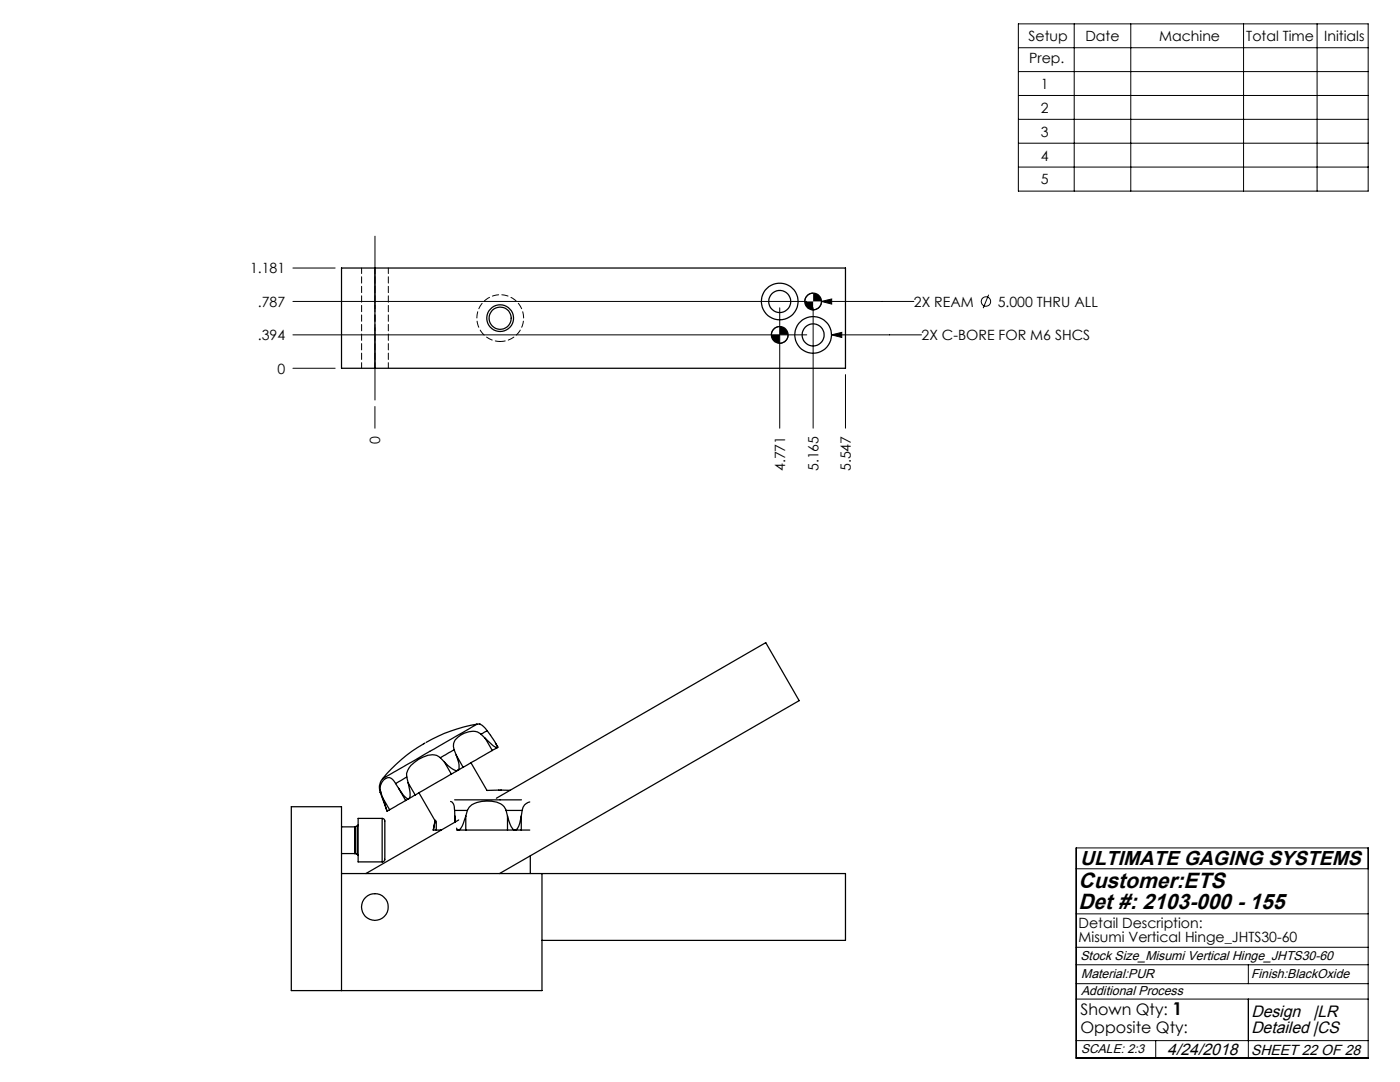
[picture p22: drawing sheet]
<svg xmlns="http://www.w3.org/2000/svg" width="279mm" height="216mm" viewBox="0 0 279 216" stroke-linecap="round" stroke-linejoin="round" font-family="sans-serif">
<defs><g id="words">
<g font-size="4.4">
<text x="215.2" y="177.1">Customer:ETS</text>
<text x="215.2" y="181.4">Det #: 2103-000 - 155</text>
</g>
<text font-size="4" x="215.5" y="172.6">ULTIMATE GAGING SYSTEMS</text>
<g font-size="3.3">
<text x="249.7" y="202.9">Design</text>
<text x="262.1" y="202.9">|LR</text>
<text x="249.7" y="206.1">Detailed |CS</text>
<text x="233" y="210.4">4/24/2018</text>
</g>
<g font-size="3.2">
<text x="215.6" y="202.6">Shown Qty: 1</text>
<text x="215.6" y="206.1">Opposite Qty:</text>
</g>
<text font-size="2.9" x="249.7" y="210.4">SHEET 22 OF 28</text>
<g font-size="2.8">
<text x="205.3" y="8.1">Setup</text>
<text x="216.6" y="8.1">Date</text>
<text x="231.3" y="8.1">Machine</text>
<text x="248.7" y="8.1">Total Time</text>
<text x="264.3" y="8.1">Initials</text>
<text x="205.4" y="12.7">Prep.</text>
<text x="207.7" y="17.7">1</text>
<text x="207.7" y="22.5">2</text>
<text x="207.7" y="27.3">3</text>
<text x="207.7" y="32">4</text>
<text x="207.7" y="36.7">5</text>
<text x="49.9" y="54.5">1.181</text>
<text x="51.5" y="61.2">.787</text>
<text x="182.4" y="61.2">2X REAM</text>
<text x="199.1" y="61.2">5.000 THRU ALL</text>
<text x="51.5" y="67.9">.394</text>
<text x="183.9" y="67.9">2X C-BORE FOR M6 SHCS</text>
<text x="55.4" y="74.5">0</text>
<text x="75.9" y="88.5" transform="rotate(-90 75.9 88.5)">0</text>
<text x="156.7" y="94" transform="rotate(-90 156.7 94)">4.771</text>
<text x="163.4" y="94" transform="rotate(-90 163.4 94)">5.165</text>
<text x="169.8" y="94" transform="rotate(-90 169.8 94)">5.547</text>
<text x="215.2" y="185.1">Detail Description:</text>
<text x="215.2" y="188">Misumi Vertical Hinge_JHTS30-60</text>
</g>
<g font-size="2.6">
<text x="215.6" y="191.5">Stock Size_Misumi Vertical Hinge_JHTS30-60</text>
<text x="215.8" y="195.2">Material:PUR</text>
<text x="249.7" y="195.2">Finish:BlackOxide</text>
<text x="215.8" y="198.6">Additional Process</text>
</g>
<text font-size="2.5" x="215.8" y="210">SCALE: 2:3</text>
</g></defs>
<g fill="none" stroke="#000" stroke-width=".2">
<path d="M203.2 4.8h69.9v33.3h-69.9zM203.2 9.5h69.9M203.2 14.3h69.9M203.2 19.1h69.9M214.4 4.8v33.3M225.7 4.8v33.3M248.2 4.8v33.3M262.9 4.8v33.3M203.2 23.8h69.9M203.2 28.6h69.9M203.2 33.3h69.9M58.5 53.5h8.4"/>
<path d="M162.3 58.5a1.69 1.69 0 0 0-1.7 1.6M197.3 58.8l-1.1 2.7M58.5 73.5h8.4M58.5 66.8h102.5M58.5 60.1h102.5M155.6 65.2a1.69 1.69 0 0 0-1.6 1.6M155.6 61.4v24M157.3 66.8a1.69 1.69 0 0 1-1.7 1.7M162.3 61.4v24M163.9 60.1l2.1-.4v1zM163.9 60.1h18.5M163.9 60.1a1.69 1.69 0 0 1-1.6 1.7"/>
<path d="M165.9 66.8l2.1-.5v1zM165.9 66.8h18M168.7 74.8v10.6M74.8 81.1v4.3M214.8 169.2h58.3v41.9h-58.3zM214.8 173.4h58.3M214.8 196.3h58.3M214.8 192.5h58.3M214.8 189h58.3M214.8 199.4h58.3M214.8 182.4h58.3M249.1 192.5v3.8"/>
<path d="M249.1 199.4v11.7M214.8 207.6h58.3M230.6 207.6v3.5"/>
<circle cx="196.8" cy="60.2" r=".94"/>
</g>
<path d="M74.8 79.8v-32.7" fill="none" stroke="#000" stroke-width=".2" stroke-dasharray="15.2 1.3 1.3 1.3" stroke-dashoffset=".8"/>
<g fill="#000">
<path d="M154 66.8a1.69 1.69 0 0 0 1.6 1.7v-1.7zM155.6 65.2v1.6h1.7a1.69 1.69 0 0 0-1.7-1.6zM160.6 60.1a1.69 1.69 0 0 0 1.7 1.7v-1.7zM162.3 58.5v1.6h1.6a1.69 1.69 0 0 0-1.6-1.6z"/>
<path d="M165.9 66.8l2.1 .5v-1zM163.9 60.1l2.1 .6v-1z"/>
</g>
<g fill="none" stroke="#000" stroke-width=".25">
<path d="M74.8 53.5h-6.6v20h6.6M74.8 53.5h93.9v20h-93.9M74.8 53.5v20M75.9 158.1l1.4 3.8M76 158l-.1 .1M76 158l.3 1.1M76.3 155.4a2.72 2.72 0 0 0-.4 2.7M76.3 159.1l1 2.8M76.3 159.1l1.5 2.5M79 156.4a1.44 1.44 0 0 0-1.3-1.2 1.44 1.44 0 0 0-1.5 .9 2.23 2.23 0 0 0-.2 1.9M79 156.4l.6 .9M79.6 157.3a5.1 5.1 0 0 0 1.8 2.1l.2-.1"/>
<path d="M79.6 157.3l1.4 2.4M81 159.7l-3.2 1.9M81.2 155l-2.2 1.4M81.2 155l.3 1.2M81.5 156.2a4.8 4.8 0 0 1 .2 3.1h-.1M81.5 156.2l1.4 2.4M81.6 159.3l-.6 .4M82.9 158.6l-1.3 .7M83.6 158.2l3.2 5.6-.3 1.8M84.8 148.3h-.1a29.2 29.2 0 0 0-8.4 7.1M87.9 151.2a2.88 2.88 0 0 0-3.4-.1 5.1 5.1 0 0 0-3.4 3.2l.1 .7M87.9 151.2l.8 .8"/>
<path d="M88.7 152a3.6 3.6 0 0 0 2.6 1.7h.1M88.7 152l1.4 2.4M89.9 159.9a1.74 1.74 0 0 1 .8 1.8M90.1 154.4l-7.2 4.2M90.6 149.6l-2.7 1.6M90.6 149.6l.5 1.1M90.7 159.6h13.4M91.1 150.7a3.7 3.7 0 0 1 .4 2.9l-.1 .1M91.1 150.7l1.3 2.4M91.4 153.7l-1.3 .7M92.4 153.1l-1 .6M94 152.2l3.2 5.5h2.7"/>
<path d="M95.2 144.5a31.1 31.1 0 0 0-10.1 3.6M95.2 144.5l-18.9 10.9M95.8 144.5h-.6M95.8 144.5l.7 .5 .7 .8M96 146.5a2.88 2.88 0 0 0-3.3-.2 3.6 3.6 0 0 0-2.2 2.1l.1 1.2M96 146.5l.8 .8M96.8 147.3l1.7 1.5 .7 .4M96.8 147.3l1.4 2.5M97.2 145.8l-1.2 .7M97.2 145.8l1.5 2.1 .5 .9v.4M98.2 149.8l-5.8 3.3M98.9 148.3l.5 .8-.2 .1"/>
<path d="M99.1 159.3l53.7-31.1 6.7 11.6-59.8 34.5M99.2 149.2l-1 .6M100 157.7h1.8M68.2 165h2.6M68.2 170.3h2.6M68.2 174.3h100.5v13.3h-60.5M70.8 170.3h.1M70.8 165v5.3M70.9 165h-.1M70.9 165v5.3M70.9 170.3l.4 .2M71.3 170.5l.2 .2"/>
<path d="M71.3 164.8v5.7M71.3 164.8l-.4 .2M71.5 164.6l-.2 .2M76.3 163.3a.59 .59 0 0 1 .5 .8v7.1a.59 .59 0 0 1-.5 .8M76.3 163.3h-4.8v8.7h4.8M76.3 163.3v8.7M77.8 161.6l-.5 .3M86.5 165.6h.6M86.9 163.7l-.4 1.9M87.1 165.6h1M87.1 163.8v1.8M87.9 165.6v.1"/>
<path d="M90.7 161.7h2.6M90.7 161.7l.1 1.1M90.8 162.8v1.2M90.8 162.8v1.3M91.1 165.2l.4 .4M91.1 165.6h.4M91.5 165.6h1.5M91.5 163.6l-18.5 10.7M93 165.6h8.3M93 162.8a4.9 4.9 0 0 1-1.4 2.8h-.1M93 162.8v2.8M93.3 161.7a3.9 3.9 0 0 1 3.8-1.9 4.2 4.2 0 0 1 3.5 1.2l.4 .7"/>
<path d="M93.3 161.7l-.3 1.1M101 161.7h3.2M101 161.7l.3 1.1M101.3 162.8a5.9 5.9 0 0 0 1.2 2.8h.3M101.3 165.6h1.5M101.3 162.8v2.8M102.8 165.6h1.2M104 162.8a3.9 3.9 0 0 1-1.1 2.8h-.1M104 165.6h1.7M104 162.8v2.8M104.2 161.7l-.2 1.1M105.7 160a1.97 1.97 0 0 0-1.5 1.7"/>
<path d="M105.8 170.8v3.5M108.2 174.3v23.4h-50.1v-36.7h10.1v36.7"/>
<circle cx="99.8" cy="63.5" r="2.21"/>
<circle cx="99.8" cy="63.5" r="2.67"/>
<circle cx="155.6" cy="60.2" r="2.2"/>
<circle cx="155.6" cy="60.1" r="3.7"/>
<circle cx="155.6" cy="66.8" r="1.67"/>
<circle cx="162.3" cy="66.8" r="2.2"/>
<circle cx="162.3" cy="66.8" r="3.7"/>
<circle cx="162.3" cy="60.2" r="1.67"/>
<circle cx="74.8" cy="181" r="2.66"/>
</g>
<path d="M72.2 53.5v20M74.8 53.5v20M77.5 73.5v-20" fill="none" stroke="#000" stroke-width=".2" stroke-dasharray="1.3 .6" stroke-dashoffset=".2"/>
<path d="M99.8 68.1a4.7 4.7 0 0 1-4.1-6.8 4.7 4.7 0 0 1 8-.5 4.7 4.7 0 0 1-3.3 7.3h-.6" fill="none" stroke="#000" stroke-width=".2" stroke-dasharray="1.3 .6" stroke-dashoffset=".3"/>
<use href="#words"/>
</svg>
